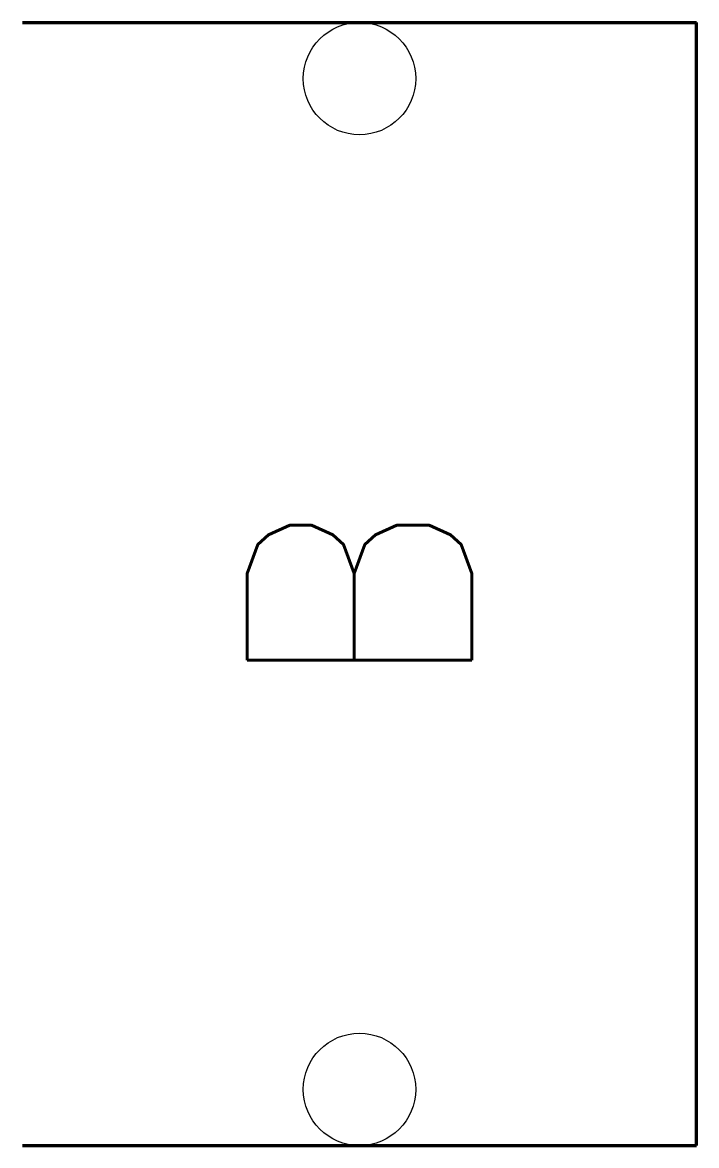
# Model space of a CAD drawing. Header units: millimetres. Extents: x 210 to 216, y 190 to 200.
import ezdxf
from ezdxf.enums import TextEntityAlignment as Align

# ---------------------------------------------------------------- set-up
doc = ezdxf.new("R2010")
doc.units = ezdxf.units.MM
doc.header["$MEASUREMENT"] = 0
doc.layers.get('0').update_dxf_attribs({"linetype": 'CONTINUOUS'})
doc.styles.add('ROMANS', font='romans')

msp = doc.modelspace()

# ---------------------------------------------------------------- linework, layer by layer
at = {"color": 5, "lineweight": 80}
for p, q in [((210, 200), (216, 200)), ((216, 190), (216, 200)), ((210, 190), (216, 190))]:
    msp.add_line(p, q, dxfattribs=at)
at = {"color": 5}
for centre in [(213, 199.5), (213, 190.5)]:
    msp.add_circle(centre, 0.5, dxfattribs=at)

# ---------------------------------------------------------------- texts
at = {"color": 7, "style": 'ROMANS'}
msp.add_attdef('B', text='', height=2, rotation=90, dxfattribs=at).set_placement((213, 194.88), align=Align.MIDDLE_CENTER)

doc.saveas('drawing.dxf')
